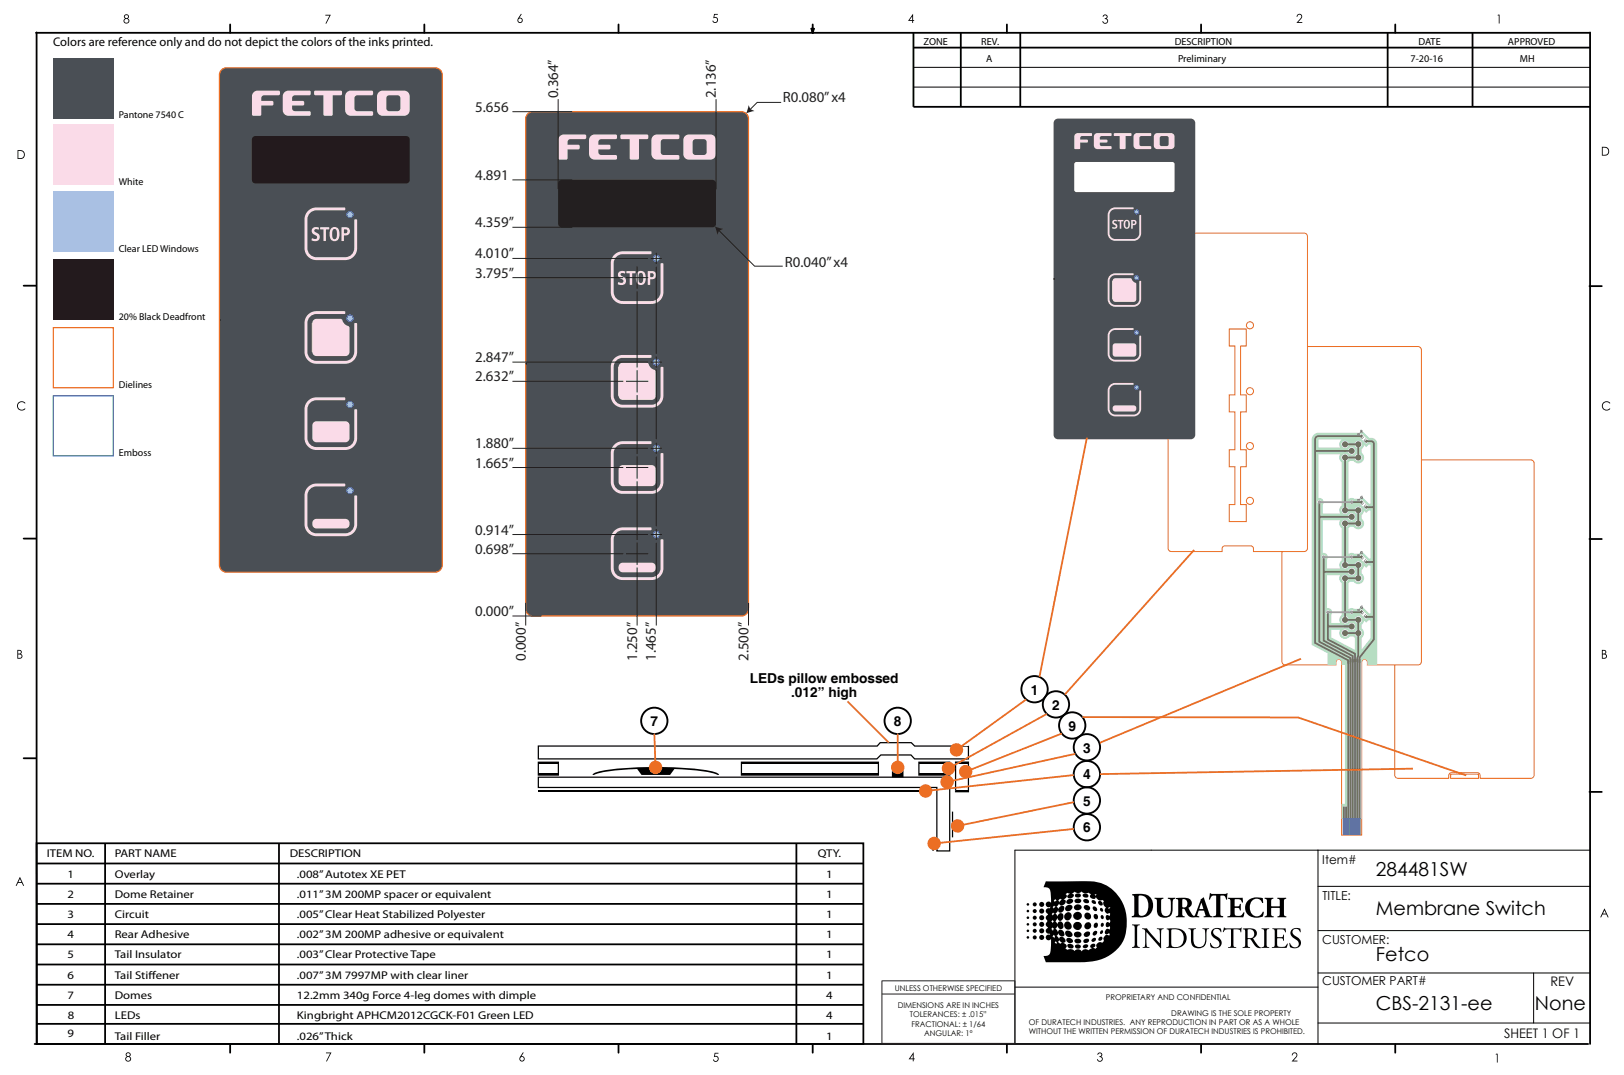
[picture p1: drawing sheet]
<svg xmlns="http://www.w3.org/2000/svg" width="463mm" height="306mm" viewBox="0 0 463 306" stroke-linecap="round" stroke-linejoin="round" font-family="sans-serif">
<defs><g id="words">
<g font-size="5.5">
<text x="392.1" y="249.5">284481SW</text>
<text x="392.1" y="260.6">Membrane Switch</text>
<text x="392.1" y="273.8">Fetco</text>
<text x="392.1" y="287.8">CBS-2131-ee</text>
<text x="437.5" y="287.8">None</text>
</g>
<g font-size="4.2" fill="#231f20">
<text x="159.1" y="28" transform="rotate(-90 159.1 28)">0.364”</text>
<text x="204.1" y="28" transform="rotate(-90 204.1 28)">2.136”</text>
<text x="223.1" y="29.2">R0.080” x4</text>
<text x="135.5" y="31.8">5.656</text>
<text x="135.5" y="51.3">4.891</text>
<text x="135.5" y="64.8">4.359”</text>
<text x="135.5" y="73.6">4.010”</text>
<text x="223.7" y="76">R0.040” x4</text>
<text x="135.5" y="79.1">3.795”</text>
<text x="135.5" y="103.2">2.847”</text>
<text x="135.5" y="108.6">2.632”</text>
<text x="135.5" y="127.7">1.880”</text>
<text x="135.5" y="133.2">1.665”</text>
<text x="135.5" y="152.3">0.914”</text>
<text x="135.5" y="157.7">0.698”</text>
<text x="135.5" y="175.5">0.000”</text>
<text x="149.8" y="188.3" transform="rotate(-90 149.8 188.3)">0.000”</text>
<text x="181.6" y="188.3" transform="rotate(-90 181.6 188.3)">1.250”</text>
<text x="186.9" y="188.3" transform="rotate(-90 186.9 188.3)">1.465”</text>
<text x="213.3" y="188.3" transform="rotate(-90 213.3 188.3)">2.500”</text>
</g>
<g font-size="3.9">
<text x="213.7" y="194.4">LEDs pillow embossed</text>
<text x="293.8" y="197.9">1</text>
<text x="225.5" y="198.7">.012” high</text>
<text x="299.9" y="202.2">2</text>
<text x="185.4" y="206.9">7</text>
<text x="254.8" y="206.9">8</text>
<text x="304.5" y="208.2">9</text>
<text x="308.7" y="214.4">3</text>
<text x="308.7" y="222">4</text>
<text x="308.7" y="229.5">5</text>
<text x="308.7" y="237.1">6</text>
</g>
<g font-size="3.7">
<text x="441.9" y="280.8">REV</text>
<text x="428.7" y="295.7">SHEET 1 OF 1</text>
</g>
<text font-size="3.6" x="15.1" y="13.1">Colors are reference only and do not depict the colors of the inks printed.</text>
<g font-size="3.5">
<text x="376.9" y="246.2">Item#</text>
<text x="376.9" y="256.2">TITLE:</text>
<text x="376.9" y="268.8">CUSTOMER:</text>
<text x="376.9" y="280.7">CUSTOMER PART#</text>
</g>
<g font-size="3.2">
<text x="13.3" y="244.1">ITEM NO.</text>
<text x="32.7" y="244.1">PART NAME</text>
<text x="82.6" y="244.1">DESCRIPTION</text>
<text x="233.1" y="244.1">QTY.</text>
<text x="19.2" y="250">1</text>
<text x="32.7" y="250">Overlay</text>
<text x="84.6" y="250">.008” Autotex XE PET</text>
<text x="235.4" y="250">1</text>
<text x="19.2" y="255.8">2</text>
<text x="32.7" y="255.8">Dome Retainer</text>
<text x="84.6" y="255.8">.011” 3M 200MP spacer or equivalent</text>
<text x="235.4" y="255.8">1</text>
<text x="19.2" y="261.5">3</text>
<text x="32.7" y="261.5">Circuit</text>
<text x="84.6" y="261.5">.005” Clear Heat Stabilized Polyester</text>
<text x="235.4" y="261.5">1</text>
<text x="19.2" y="267.3">4</text>
<text x="32.7" y="267.3">Rear Adhesive</text>
<text x="84.6" y="267.3">.002” 3M 200MP adhesive or equivalent</text>
<text x="235.4" y="267.3">1</text>
<text x="19.2" y="273">5</text>
<text x="32.7" y="273">Tail Insulator</text>
<text x="84.6" y="273">.003” Clear Protective Tape</text>
<text x="235.4" y="273">1</text>
<text x="19.2" y="278.7">6</text>
<text x="32.7" y="278.9">Tail Stif</text>
<text x="42.3" y="278.9">fener</text>
<text x="84.6" y="278.9">.007” 3M 7997MP with clear liner</text>
<text x="235.4" y="278.7">1</text>
<text x="19.2" y="284.5">7</text>
<text x="32.7" y="284.5">Domes</text>
<text x="84.6" y="284.5">12.2mm 340g Force 4-leg domes with dimple</text>
<text x="235.4" y="284.5">4</text>
<text x="19.4" y="290.3">8</text>
<text x="32.7" y="290.2">LEDs</text>
<text x="84.6" y="290.2">Kingbright APHCM2012CGCK-F01 Green LED</text>
<text x="235.4" y="290.2">4</text>
<text x="19.2" y="295.5">9</text>
<text x="32.7" y="296.2">Tail Filler</text>
<text x="84.6" y="296.2">.026” Thick</text>
<text x="235.4" y="296.2">1</text>
</g>
<g font-size="2.9">
<text x="263.2" y="12.7">ZONE</text>
<text x="279.7" y="12.7">REV.</text>
<text x="281.1" y="17.6">A</text>
<text x="334.8" y="12.7">DESCRIPTION</text>
<text x="335.7" y="17.6">Preliminary</text>
<text x="402" y="17.6">7-20-16</text>
<text x="404.3" y="12.7">DATE</text>
<text x="429.8" y="12.7">APPROVED</text>
<text x="433.2" y="17.6">MH</text>
<text x="33.9" y="33.6">Pantone 7540 C</text>
<text x="33.9" y="52.6">White</text>
<text x="33.9" y="71.7">Clear LED Windows</text>
<text x="33.9" y="91.1">20% Black Deadfront</text>
<text x="33.9" y="110.4">Dielines</text>
<text x="33.9" y="129.9">Emboss</text>
</g>
<g font-size="2.2">
<text x="255" y="282.3">UNLESS OTHERWISE SPECIFIED</text>
<text x="255.8" y="287.2">DIMENSIONS ARE IN INCHES</text>
<text x="315.2" y="284.8">PROPRIETARY AND CONFIDENTIAL</text>
<text x="259.3" y="289.8">TOLERANCES: ± .015”</text>
<text x="259.8" y="292.4">FRACTIONAL: ± 1/64</text>
<text x="293.2" y="291.9">OF DURATECH INDUSTRIES. ANY REPRODUCTION IN PART OR AS A WHOLE</text>
<text x="333.8" y="289.3">DRAWING IS THE SOLE PROPERTY</text>
<text x="263.4" y="295.1">ANGULAR: 1º</text>
<text x="293.2" y="294.5">WITHOUT THE WRITTEN PERMISSION OF DURATECH INDUSTRIES IS PROHIBITED.</text>
</g>
</g></defs>
<!-- layer: Print -->
<path d="M397.8 131.3l.7-.3h37.8a.95 .95 0 0 1 .9 1v88.8a.95 .95 0 0 1-.9 .9h-14.5v-.8a.81 .81 0 0 0-.8-.8h-7.3a.81 .81 0 0 0-.8 .8v.8h-14.4a.95 .95 0 0 1-1-.9v-88.8z" fill="none" stroke="#ec6e23" stroke-width=".29"/>
<path d="M413.4 220.5h8v1.2h-8z" fill="#fff" stroke="#ec6e23" stroke-width=".29"/>
<path d="M365.6 99l.7-.3h37.8a.95 .95 0 0 1 1 1v88.8a.95 .95 0 0 1-1 .9h-14.4v-.8a.81 .81 0 0 0-.8-.8 .81 .81 0 0 0-.8 .8v49.3h-5.7v-49.3a.81 .81 0 0 0-.8-.8 .81 .81 0 0 0-.8 .8v.8h-14.5a.95 .95 0 0 1-.9-.9v-88.8z" fill="#fff"/>
<path d="M365.6 99l.7-.3h37.8a.95 .95 0 0 1 1 1v88.8a.95 .95 0 0 1-1 .9h-14.4v-.8a.81 .81 0 0 0-.8-.8 .81 .81 0 0 0-.8 .8v49.3h-5.7v-49.3a.81 .81 0 0 0-.8-.8 .81 .81 0 0 0-.8 .8v.8h-14.5a.95 .95 0 0 1-.9-.9v-88.8z" fill="none" stroke="#ec6e23" stroke-width=".29"/>
<path d="M388.8 126.8l.6 .5 .7-.6h.5v16.8h-.4l-2.2-2.1-.7 .7h-1.3a1.21 1.21 0 0 0-1.7 .1v-10.5l.4-.4h1.1a1.67 1.67 0 0 0 2.5 .2 1.67 1.67 0 0 0-.2-2.5v-1.1l.4-.5zM388.8 145.5l.6 .6 .6-.7h.6v13.7h-.4l-2.2-2.1-.7 .7h-1.3a1.21 1.21 0 0 0-1.7 .2v-7.4l.4-.4h1.1a1.67 1.67 0 0 0 2.5 .2 1.67 1.67 0 0 0-.2-2.6v-1l.4-.5zM388.8 161.1l.6 .6 .6-.6h.6v13.6h-.4l-2.2-2.1-.8 .8h-1.2a1.21 1.21 0 0 0-1.7 .2v-7.5l.4-.4h1.1a1.67 1.67 0 0 0 2.5 .2 1.67 1.67 0 0 0-.2-2.5v-1.1l.4-.5zM388.8 176.8l.6 .6 .6-.7h.6v5.1l-2.5 3.2v-3.3a1.66 1.66 0 0 0 0-2.7v-1.1l.5-.5zM386.1 180.3a1.03 1.03 0 0 1 2 0 1.03 1.03 0 0 1-2 0zM379.4 179.4h2.6a1.67 1.67 0 0 0 .4 2.3 1.67 1.67 0 0 0 2.3-.4h1l.4 .4v3.4l-6.7-3.5zM378.2 163.8h3.7l-.2 1.3 .7 1v9.1l-.7 .9 .2 1.4h-2.5v-2.4a1.19 1.19 0 0 0 .1-1.4 1.19 1.19 0 0 0-1.3-.5zM377.9 174.4a.57 .57 0 0 1 1.1 0 .57 .57 0 0 1-1.1 0zM376.7 158.7a.57 .57 0 0 1 1.1 0 .57 .57 0 0 1-1.1 0zM375.5 143a.57 .57 0 0 1 1.1 0 .57 .57 0 0 1-1.1 0zM375.8 125.2h6.6l-.7 1 .2 1.3h-6.1zM382.3 126.6a1.05 1.05 0 0 1 2.1 0 1.05 1.05 0 0 1-2.1 0zM382.3 130.3a1.05 1.05 0 0 1 2.1 0 1.05 1.05 0 0 1-2.1 0zM382.3 145.3a1.05 1.05 0 0 1 2.1 0 1.05 1.05 0 0 1-2.1 0zM382.3 149.1a1.05 1.05 0 0 1 2.1 0 1.05 1.05 0 0 1-2.1 0zM382.3 161a1.05 1.05 0 0 1 2.1 0 1.05 1.05 0 0 1-2.1 0zM375.8 129.4h6.1l-.2 1.3 .7 1v12.3l-.7 .9 .2 1.4h-4.9v-2.5a1.19 1.19 0 0 0 .1-1.4 1.19 1.19 0 0 0-1.3-.5zM377 148.2h4.9l-.2 1.3 .7 1v9.1a1.67 1.67 0 0 0-.4 2.3h-3.8v-2.5a1.19 1.19 0 0 0 .1-1.4 1.19 1.19 0 0 0-1.3-.5zM382.3 164.7a1.05 1.05 0 0 1 2.1 0 1.05 1.05 0 0 1-2.1 0zM382.3 176.6a1.05 1.05 0 0 1 2.1 0 1.05 1.05 0 0 1-2.1 0zM382.3 180.3a1.05 1.05 0 0 1 2.1 0 1.05 1.05 0 0 1-2.1 0zM387.2 174.3l.8-.8 2.2 2.1-.8 .8zM386.1 176.6a1.02 1.02 0 0 1 2 0 1.02 1.02 0 0 1-2 0zM384.7 174.4a.57 .57 0 0 1 1.1 0 .57 .57 0 0 1-1.1 0zM384.2 178.5a1.05 1.05 0 0 1 2.1 0 1.05 1.05 0 0 1-2.1 0zM386.1 164.7a1.03 1.03 0 0 1 2 0 1.03 1.03 0 0 1-2 0zM388 157.9l2.2 2.1-.8 .8-2.2-2.1zM386.1 161a1.02 1.02 0 0 1 2 0 1.02 1.02 0 0 1-2 0zM384.7 158.7a.57 .57 0 0 1 1.1 0 .57 .57 0 0 1-1.1 0zM384.2 162.8a1.05 1.05 0 0 1 2.1 0 1.05 1.05 0 0 1-2.1 0zM386.1 149.1a1.02 1.02 0 0 1 2 0 1.02 1.02 0 0 1-2 0zM388 142.3l2.2 2.1-.8 .8-2.2-2.1zM386.1 145.3a1.02 1.02 0 0 1 2 0 1.02 1.02 0 0 1-2 0zM384.7 143a.57 .57 0 0 1 1.1 0 .57 .57 0 0 1-1.1 0zM384.2 147.2a1.05 1.05 0 0 1 2.1 0 1.05 1.05 0 0 1-2.1 0zM384.2 128.4a1.05 1.05 0 0 1 2.1 0 1.05 1.05 0 0 1-2.1 0zM386.1 130.3a1.02 1.02 0 0 1 2 0 1.02 1.02 0 0 1-2 0zM386.1 126.6a1.02 1.02 0 0 1 2 0 1.02 1.02 0 0 1-2 0zM387.2 124.3l.8-.8 2.2 2.1-.8 .8zM374.4 123.8l-.6 1.4v58.5l4.6 2.4v3.3h2.4v-.8a.81 .81 0 0 1 .8-.8 .81 .81 0 0 1 .8 .8v.8h.9v39.6h-.9v4.3h5.7v-44.7l.2-.5 .6-.3a.81 .81 0 0 1 .8 .8v.8h2.8v-63a1.83 1.83 0 0 0-2.3-1.7l-2.2-2.1-.6 .7h-11.6z" fill="#b6ddc2"/>
<g fill="#6f7060">
<path d="M389.2 124.9l.1 .1-.5 .5 .2 .1 .5-.4 .4 .4-.5 .6-.8-.7z"/>
<path d="M387.5 124.3l.5-.6 .5 .5-.5 .4 .2 .2 .5-.4 .1 .1-.6 .5z"/>
<path d="M389.2 143.7l.1 .1-.5 .4 .2 .2 .5-.5 .4 .5-.5 .6-.8-.8z"/>
<path d="M387.5 143.1l.5-.6 .5 .5-.5 .4 .2 .2 .5-.5 .1 .1-.6 .6z"/>
<path d="M389.2 159.3l.1 .1-.5 .5 .2 .1 .5-.4 .4 .4-.5 .6-.8-.7z"/>
<path d="M387.5 158.7l.5-.6 .5 .5-.5 .4 .2 .2 .5-.5 .1 .2-.6 .5z"/>
<path d="M389.2 174.9l.1 .1-.5 .5 .2 .1 .5-.4 .4 .4-.5 .6-.8-.7z"/>
<path d="M387.5 174.3l.5-.6 .5 .5-.5 .5 .2 .1 .5-.4 .1 .1-.6 .6z"/>
</g>
<path d="M383.3 176.6h3.8v3.7h-3.8" fill="none" stroke="#6f7060" stroke-width=".51"/>
<g fill="#6f7060">
<circle cx="387.1" cy="180.3" r=".86"/>
<circle cx="387.1" cy="176.6" r=".86"/>
<circle cx="383.3" cy="176.6" r=".86"/>
<circle cx="383.3" cy="180.3" r=".86"/>
<circle cx="385.2" cy="178.5" r=".86"/>
</g>
<path d="M383.3 161h3.8v3.7h-3.8" fill="none" stroke="#6f7060" stroke-width=".51"/>
<g fill="#6f7060">
<circle cx="387.1" cy="164.7" r=".86"/>
<circle cx="387.1" cy="161" r=".86"/>
<circle cx="383.3" cy="161" r=".86"/>
<circle cx="383.3" cy="164.7" r=".86"/>
<circle cx="385.2" cy="162.8" r=".86"/>
</g>
<path d="M383.3 145.3h3.8v3.8h-3.8" fill="none" stroke="#6f7060" stroke-width=".51"/>
<g fill="#6f7060">
<circle cx="387.1" cy="149.1" r=".86"/>
<circle cx="387.1" cy="145.3" r=".86"/>
<circle cx="383.3" cy="145.3" r=".86"/>
<circle cx="383.3" cy="149.1" r=".86"/>
<circle cx="385.2" cy="147.2" r=".86"/>
</g>
<path d="M383.3 126.6h3.8v3.7h-3.8" fill="none" stroke="#6f7060" stroke-width=".51"/>
<g fill="#6f7060">
<circle cx="387.1" cy="130.3" r=".86"/>
<circle cx="387.1" cy="126.6" r=".86"/>
<circle cx="383.3" cy="126.6" r=".86"/>
<circle cx="383.3" cy="130.3" r=".86"/>
<circle cx="385.2" cy="128.4" r=".86"/>
</g>
<path d="M365 144.1h.1" fill="none" stroke="#000" stroke-width=".29"/>
<g fill="none" stroke="#6f7060" stroke-width=".51">
<path d="M383.4 130.3v15M385.2 128.4h-10.4M387.8 124.2h-12a.96 .96 0 0 0-1 1v57.9l9.5 5v1M389.3 125.7h1.5a.73 .73 0 0 1 .7 .7v55.8l-4 5.1v1.5M376 143v39.8l8.9 4.7v1.2M376 147.2h9.2M377.2 158.7v23.8l8.3 4.4v1.8M383.4 149.1v12.1M385.1 143h2.8M385.1 158.7h2.8M389.4 144.5h2.1M377.2 162.9h8"/>
<path d="M378.5 174.4v7.8l7.7 4v2.3M378.5 178.4h6.7M383.4 164.7v11.9M385.1 174.4h2.8M389.3 175.7h2.2M389.4 160.1h2.1M384.3 188.3v49.6M384.9 187.8v50.1M385.5 187.8v50.1M386.2 187.8v50.1M386.8 187.8v50.1M387.1 180.3v6.4l-.3 .8v1.1"/>
<path d="M387.5 187.8v50.1M383 229.8v8.1M383.6 229.8v8.1"/>
</g>
<path d="M383 233v4.9M383.6 233v4.9M384.3 233v4.9M384.9 233v4.9M385.5 233v4.9M386.2 233v4.9M386.8 233v4.9M387.5 233v4.9" fill="none" stroke="#6772a5" stroke-width=".63" stroke-linecap="butt"/>
<path d="M376 143h9.2" fill="none" stroke="#9ba2a8" stroke-width=".51"/>
<g fill="#6f7060">
<circle cx="385.2" cy="143" r=".4"/>
<circle cx="376" cy="143" r=".4"/>
</g>
<g fill="#9ba2a8">
<circle cx="376" cy="143" r=".4"/>
<circle cx="385.2" cy="143" r=".4"/>
</g>
<path d="M377.2 158.7h8" fill="none" stroke="#9ba2a8" stroke-width=".51"/>
<g fill="#6f7060">
<circle cx="385.2" cy="158.7" r=".4"/>
<circle cx="377.2" cy="158.7" r=".4"/>
</g>
<g fill="#9ba2a8">
<circle cx="377.2" cy="158.7" r=".4"/>
<circle cx="385.2" cy="158.7" r=".4"/>
</g>
<path d="M378.5 174.4h6.7" fill="none" stroke="#9ba2a8" stroke-width=".51"/>
<g fill="#6f7060">
<circle cx="385.2" cy="174.4" r=".4"/>
<circle cx="378.5" cy="174.4" r=".4"/>
</g>
<g fill="#9ba2a8">
<circle cx="378.5" cy="174.4" r=".4"/>
<circle cx="385.2" cy="174.4" r=".4"/>
<circle cx="376" cy="143" r=".4"/>
<circle cx="385.2" cy="143" r=".4"/>
</g>
<g fill="#6f7060">
<path d="M374.8 127.9l.6 .5-.6 .6z"/>
<path d="M376 146.7l.6 .5-.6 .6z"/>
<path d="M377.2 162.3l.6 .6-.6 .5z"/>
<path d="M378.4 177.9l.5 .5-.5 .6z"/>
<path d="M391 144.5l.5-.6v1.1z"/>
<path d="M391 160.1l.5-.6v1.2z"/>
<path d="M391 175.7l.5-.6v1.2z"/>
</g>
<g fill="#6f7060">
<path d="M387.7 141.4l.7-.1-.5 .4 .3 .2-.2-.3h.4v.5a.47 .47 0 0 1-.6-.1 .47 .47 0 0 1-.1-.6z"/>
<path d="M387.7 157.2l.6-.2-.5 .4 .3 .2-.1-.3h.4v.5a.47 .47 0 0 1-.6-.1 .47 .47 0 0 1-.1-.5z"/>
<path d="M387.7 172.7l.7-.1-.5 .4 .3 .2-.2-.3h.4v.4a.47 .47 0 0 1-.6 0 .47 .47 0 0 1-.1-.6z"/>
<path d="M387.9 122.6l.1 .2zM387.7 122.5v.8h.2v-.3l.5 .3-.2-.3a.37 .37 0 0 0 0-.5 .37 .37 0 0 0-.5 0z"/>
</g>
<path d="M386.8 123.6h.8M386.8 158.1h.8M386.8 142.4h.8M386.8 173.7h.8" fill="none" stroke="#6f7060" stroke-width=".35"/>
<path d="M355.2 92.7a1.01 1.01 0 0 1 2 0 1.01 1.01 0 0 1-2 0zM355.2 111.4a1.01 1.01 0 0 1 2 0 1.01 1.01 0 0 1-2 0zM355.2 127.1a1.01 1.01 0 0 1 2 0 1.01 1.01 0 0 1-2 0zM355.2 142.7a1.05 1.05 0 0 1 2.1 0 1.05 1.05 0 0 1-2.1 0zM350.3 93.7h4.9v4.9h-1.6v13.9h1.6v4.8h-1.6v10.8h1.6v4.9h-1.6v10.7h1.6v4.9h-4.9v-4.9h1.7v-10.7h-1.7v-4.9h1.7v-10.8h-1.7v-4.8h1.7v-13.9h-1.7zM333.2 66.7l-.3 .7v88.8a.95 .95 0 0 0 .9 .9h14.5v-.8a.81 .81 0 0 1 .8-.8h7.3a.81 .81 0 0 1 .8 .8v.8h14.5a.95 .95 0 0 0 .9-.9v-88.8a.95 .95 0 0 0-.9-1h-37.9z" fill="#fff"/>
<g fill="none" stroke="#ec6e23" stroke-width=".29">
<path d="M333.2 66.7l.6-.3h37.9a.95 .95 0 0 1 .9 1v88.8a.95 .95 0 0 1-.9 .9h-14.5v-.8a.81 .81 0 0 0-.8-.8h-7.3a.81 .81 0 0 0-.8 .8v.8h-14.5a.95 .95 0 0 1-.9-.9v-88.8zM350.3 93.7h4.9v4.9h-1.6v13.9h1.6v4.8h-1.6v10.8h1.6v4.9h-1.6v10.7h1.6v4.9h-4.9v-4.9h1.7v-10.7h-1.7v-4.9h1.7v-10.8h-1.7v-4.8h1.7v-13.9h-1.7z"/>
<circle cx="356.2" cy="92.7" r="1.01"/>
<circle cx="356.2" cy="111.4" r="1.01"/>
<circle cx="356.2" cy="127.1" r="1.01"/>
<circle cx="356.2" cy="142.7" r="1.01"/>
</g>
<path d="M306.3 46.3l.5-.2 27.6 .1 .4 .6-.1 7.5-.6 .4h-27.6l-.3-.6v-7.3zM300.5 34.3l-.2 .8v88.8a1.27 1.27 0 0 0 1.2 1.2h37.9a1.27 1.27 0 0 0 1.3-1.2v-88.8a1.27 1.27 0 0 0-1.3-1.3h-37.9z" fill="#4a4f55"/>
<path d="M300.3 79.5h.1" fill="none" stroke="#000" stroke-width=".29"/>
<g fill="#fadbe8">
<path d="M306.5 38.2l.7-.3h3.8l.2 .6-.2 .3h-2.9l-.2 1h1.9l.3 .2-.1 .5-2.1 .1-.1 1.8-1.4 .1-.2-.3v-3.3z"/>
<path d="M312 38.2l.8-.3h3.8l.2 .3-.2 .6h-2.7l-.5 .5v.5h2l.2 .2-.2 .6h-2l.3 1h2.9l.2 .3-.1 .5-3.9 .1a1.01 1.01 0 0 1-1.1-1v-2.6z"/>
<path d="M317.5 38h4.9v.7l-1.6 .1-.1 3.6h-1.5l-.1-3.6-1.6-.1z"/>
<path d="M323.3 38.2l.8-.3h3.8l.2 .3-.2 .6h-2.7l-.5 .5v1.8l.3 .5h2.9l.2 .3v.5l-4 .1a1.01 1.01 0 0 1-1-1v-2.6z"/>
</g>
<path d="M329.1 38.2l.7-.3h3.9a1.02 1.02 0 0 1 1.1 1v2.6a1.02 1.02 0 0 1-1.1 1h-3.9a1.02 1.02 0 0 1-1-1v-2.6zM330.6 39l.4-.2h1.6l.4 .2 .1 2.1-.3 .5h-1.8l-.4-.2z" fill-rule="evenodd" fill="#fadbe8"/>
<circle cx="323.9" cy="79.1" r=".57" fill="#a9c0e3"/>
<path d="M317.1 80v5.2" fill="none" stroke="#fadbe8" stroke-width=".29"/>
<g fill="#fadbe8">
<path d="M317.3 79.5l.6-.3 4.5 .1a2.61 2.61 0 0 0 1.4 1.4l.1 4.5a.75 .75 0 0 1-.8 .8h-5.2a.75 .75 0 0 1-.8-.8v-5.2z"/>
<path d="M316.3 78.5l1-.6 .5-.1h5.1l.2 .2-.2 .4h-5.1a1.62 1.62 0 0 0-1.6 1.6v5.2a1.62 1.62 0 0 0 1.6 1.7h5.3a1.62 1.62 0 0 0 1.6-1.7v-5l.2-.2 .3 .2v5a2.15 2.15 0 0 1-2.1 2.2h-5.3a2.15 2.15 0 0 1-2.1-2.2v-5.2l.1-.6z"/>
</g>
<circle cx="323.9" cy="94.8" r=".57" fill="#a9c0e3"/>
<g fill="#fadbe8">
<path d="M316.3 94.1l1-.6h.5h5.1l.2 .1-.2 .4h-5.1a1.62 1.62 0 0 0-1.6 1.6v5.3a1.62 1.62 0 0 0 1.6 1.6h5.3a1.62 1.62 0 0 0 1.6-1.6v-5.1l.2-.2 .3 .2v5.1a2.15 2.15 0 0 1-2.1 2.1h-5.3a2.15 2.15 0 0 1-2.1-2.1v-5.3l.1-.6z"/>
<path d="M317.3 98l.6-.2h5.2a.75 .75 0 0 1 .8 .7v2.4a.75 .75 0 0 1-.8 .7h-5.2a.75 .75 0 0 1-.8-.7v-2.4z"/>
</g>
<circle cx="323.9" cy="110.4" r=".57" fill="#a9c0e3"/>
<g fill="#fadbe8">
<path d="M316.3 109.7l1-.5 .5-.1h5.1l.2 .2-.2 .3h-5.1a1.62 1.62 0 0 0-1.6 1.6v5.3a1.62 1.62 0 0 0 1.6 1.6h5.3a1.62 1.62 0 0 0 1.6-1.6v-5.1l.2-.2 .3 .2v5.1a2.15 2.15 0 0 1-2.1 2.1h-5.3a2.15 2.15 0 0 1-2.1-2.1v-5.3l.1-.5z"/>
<path d="M317.3 115.7l.6-.2h5.2a.88 .88 0 0 1 .8 .8 .88 .88 0 0 1-.8 .9h-5.2a.89 .89 0 0 1-.8-.6 .89 .89 0 0 1 .2-.9z"/>
</g>
<circle cx="323.9" cy="60.4" r=".57" fill="#a9c0e3"/>
<g fill="none" stroke="#0099dc" stroke-width=".3">
<circle cx="323.9" cy="60.4" r=".57"/>
<circle cx="323.9" cy="79.1" r=".57"/>
<circle cx="323.9" cy="94.8" r=".57"/>
<circle cx="323.9" cy="110.4" r=".57"/>
</g>
<g fill="#fadbe8">
<path d="M316.3 59.7l1-.6h.5h5.1l.2 .1-.2 .4h-5.1a1.62 1.62 0 0 0-1.6 1.6v5.3a1.62 1.62 0 0 0 1.6 1.6h5.3a1.62 1.62 0 0 0 1.6-1.6v-5.1l.2-.2 .3 .2v5.1a2.15 2.15 0 0 1-2.1 2.1h-5.3a2.15 2.15 0 0 1-2.1-2.1v-5.3l.1-.6z"/>
<path d="M317.2 62.8l.9-.1 .2 .1-.1 .3a.39 .39 0 0 0-.7-.1 .39 .39 0 0 0 .3 .6 .83 .83 0 0 1 .5 1.3 .83 .83 0 0 1-1.3 0l.1-.2a.43 .43 0 0 0 .7 .1 .43 .43 0 0 0 0-.6 .87 .87 0 0 1-.6-1.4zM318.5 62.7h1.7l-.1 .3-.5 .1-.1 2h-.4v-2l-.5-.1zM320.6 62.8a.95 .95 0 0 1 1.1 0 .95 .95 0 0 1 .3 1.1 .96 .96 0 0 1-.9 1.3 .96 .96 0 0 1-.9-1.3zM320.9 63l-.2 .9a.54 .54 0 0 0 0 .7 .54 .54 0 0 0 .7 .1l.2-.8a.57 .57 0 0 0-.1-.7 .57 .57 0 0 0-.6-.2zM322.4 62.7l.7-.1a.77 .77 0 0 1 .8 1 .77 .77 0 0 1-1.1 .5v1h-.4zM322.8 63v.8h.3a.36 .36 0 0 0 .4-.4 .36 .36 0 0 0-.4-.4z"/>
</g>
<path d="M150.4 32.4l1.4-.6h59.5a2 2 0 0 1 2 2v139.7a2 2 0 0 1-2 2h-59.5a2 2 0 0 1-2-2v-139.7z" fill="#4a4f55"/>
<path d="M150.4 32.4l1.4-.6h59.5a2 2 0 0 1 2 2v139.7a2 2 0 0 1-2 2h-59.5a2 2 0 0 1-2-2v-139.7z" fill="none" stroke="#ec6e23" stroke-width=".35"/>
<path d="M260.3 19.2h192.9M260.3 24.8h192.9M375.6 252.5h77.6M375.6 242.2v55.2M453.2 242.2h-163.9v55M375.6 265.1h77.6M375.6 277.2h77.6M437.1 277.2v14.2M289.3 281.2h86.3M375.6 291.4h77.6" fill="none" stroke="#000" stroke-width=".29"/>
<g fill="#000">
<path d="M92.7 4.2h1.6l-1.3 2.6-.2-.1 1.1-2.3h-1.2zM203.5 4h1.1v.2h-.9l-.1 .7a.83 .83 0 0 1 1 .5 .83 .83 0 0 1-.6 1.1 .83 .83 0 0 1-1-.6h.3a.6 .6 0 0 0 .8 .3 .6 .6 0 0 0 .2-.9 .6 .6 0 0 0-.8-.2l-.2 .1zM314.5 4.3a.66 .66 0 0 1 1 0 .66 .66 0 0 1-.1 1 .81 .81 0 0 1 0 1.4 .81 .81 0 0 1-1.2-.7h.2a.58 .58 0 0 0 .7 .6 .58 .58 0 0 0 .4-.7 .58 .58 0 0 0-.7-.5v-.2a.46 .46 0 0 0 .6-.4 .46 .46 0 0 0-.4-.5 .46 .46 0 0 0-.5 .5h-.3zM369.8 4.2a.85 .85 0 0 1 1.3 .2 .85 .85 0 0 1-.5 1.2l-.6 .7h1.2v.2h-1.7l.9-1a.64 .64 0 0 0 .5-.8 .64 .64 0 0 0-.8-.5l-.3 .6h-.3zM426.9 4.2h.5v2.5h-.2v-2.3h-.4zM5.2 114.7a1.38 1.38 0 0 1 2.1 .1l-.2 .2a1.1 1.1 0 0 0-1.6-.2 1.1 1.1 0 0 0 0 1.7 1.1 1.1 0 0 0 1.6-.2l.2 .1a1.35 1.35 0 0 1-2 .2 1.35 1.35 0 0 1-.1-1.9zM456.9 114.7a1.38 1.38 0 0 1 2.1 .1l-.2 .2a1.1 1.1 0 0 0-1.7-.2 1.1 1.1 0 0 0 0 1.7 1.1 1.1 0 0 0 1.7-.2l.2 .1a1.35 1.35 0 0 1-2 .2 1.35 1.35 0 0 1-.1-1.9zM304 258a.88 .88 0 0 1 1.1-.2 .88 .88 0 0 1 .4 1 1 1 0 0 1-1 .8 1 1 0 0 1-.9-.9zM304.1 256.5a1 1 0 0 1 1.8 .2 1.12 1.12 0 0 1-.9 .7 1.12 1.12 0 0 1-1.1-.4zM306.5 256.2l.6-.2a.72 .72 0 0 1 1 .4 .72 .72 0 0 1-.8 .9l-.9-.3-.2-.4zM306.3 257.9a.98 .98 0 0 1 1.4-.3 .98 .98 0 0 1 .3 1.4 1.08 1.08 0 0 1-1.2 .3 1.08 1.08 0 0 1-.7-1zM306.6 254.6l.3-.1a.73 .73 0 0 1 .8 .1 .73 .73 0 0 1 .3 .8 .86 .86 0 0 1-1 .3 .86 .86 0 0 1-.6-.9z"/>
<path d="M308.8 256.3a.94 .94 0 0 1 1.1-.2 .94 .94 0 0 1 .5 1 .92 .92 0 0 1-1.1 .1 .92 .92 0 0 1-.5-.9zM309.1 258a.95 .95 0 0 1 1.2 0 .95 .95 0 0 1 .1 1.2 .97 .97 0 0 1-1.1-.1 .97 .97 0 0 1-.2-1.1zM308.6 254.8a.83 .83 0 0 1 1.1-.3 .83 .83 0 0 1 .4 1.1 .88 .88 0 0 1-1 .1 .88 .88 0 0 1-.5-.9zM311.5 258.4a.77 .77 0 0 1 1 .1 .77 .77 0 0 1 0 1 .89 .89 0 0 1-1-1.1zM311.3 256.4a.74 .74 0 0 1 .8 .2 .74 .74 0 0 1 .1 .8 .73 .73 0 0 1-.8-.1 .73 .73 0 0 1-.1-.9zM313.1 256.8a.74 .74 0 0 1 1 .1 .74 .74 0 0 1-.2 1l-.8-.4zM329.1 255.7h2.4v.3l-.4 .1-.2 .4v2.4a1.45 1.45 0 0 0 .6 1.8 1.45 1.45 0 0 0 1.9-.4l.2-.4a7.9 7.9 0 0 0-.1-3.7l-.6-.2v-.3l2.1 .2a1.12 1.12 0 0 0-.8 1.5 4.1 4.1 0 0 1-.8 3.6 2.28 2.28 0 0 1-2.5 .3 2.28 2.28 0 0 1-1.2-2.3v-2.5l-.2-.4-.4-.1zM344.8 254.4l.5 .2h3.6l.9-.2-.1 1.8h-.3a1.05 1.05 0 0 0-.5-1 1.05 1.05 0 0 0-1.1 0v5.2l.2 .4 .6 .2v.3h-2.8v-.3l.6-.2 .2-.4v-5.2a1.18 1.18 0 0 0-1.8 1l-.3-.1zM350 255.7h4.2l.1 1.3-.3 .1a1.33 1.33 0 0 0-2.1-.9v2l1.1-.1 .3-.6h.4v1.8h-.4a.57 .57 0 0 0-.6-.7l-.8 .1v1.5a1.21 1.21 0 0 0 1 .8 1.21 1.21 0 0 0 1.2-.6l.4-.5a1 1 0 0 1-.1 1.2 1 1 0 0 1-1.2 .2h-3.4v-.3l.7-.1 .2-.4v-4l-.2-.4-.5-.1zM355.5 256.7a4.4 4.4 0 0 1 4.4-.9l.1 1.3-.3 .1a1.76 1.76 0 0 0-1.9-1.2 1.76 1.76 0 0 0-1.5 1.7 2.3 2.3 0 0 0 2.4 3.2l.8-.5 .5-.7a1.19 1.19 0 0 1-.1 1.3 1.19 1.19 0 0 1-1.2 .4 2.95 2.95 0 0 1-3.3-1.2 2.95 2.95 0 0 1 .1-3.5zM360.5 255.7h2.4v.3l-.4 .1-.2 .4v1.6l.3 .1 2.1-.1v-1.9l-.6-.2v-.3h2.4v.3l-.4 .1-.2 .4v3.6l.1 .7 .6 .2v.3h-2.5v-.3l.4-.1a2.43 2.43 0 0 0 .2-2l-.3-.3h-2l-.1 .3a2.39 2.39 0 0 0 .2 2l.5 .1v.3h-2.5v-.3l.5-.2 .1-.7v-3.6l-.2-.4-.4-.1zM303.7 262.6a1.19 1.19 0 0 1 1.6 .6 1.19 1.19 0 0 1-.6 1.6 1.24 1.24 0 0 1-1.3-.7 1.24 1.24 0 0 1 .3-1.5z"/>
<path d="M303.8 265.2a1.28 1.28 0 0 1 1.8 1.4 1.14 1.14 0 0 1-1.5 .1 1.14 1.14 0 0 1-.3-1.5zM304.3 269.1a.95 .95 0 0 1 1.1-.1 .95 .95 0 0 1 .4 1 .98 .98 0 0 1-1.1 .1 .98 .98 0 0 1-.4-1zM303.6 260.2a1.05 1.05 0 0 1 1.6 0 1.05 1.05 0 0 1-.2 1.6 1.05 1.05 0 0 1-1.6 0 1.05 1.05 0 0 1 .2-1.6zM304 267.3a1.07 1.07 0 0 1 1.2 0 1.07 1.07 0 0 1 .5 1.1 1.02 1.02 0 0 1-1.3 .1 1.02 1.02 0 0 1-.4-1.2zM306.3 265.6a1.18 1.18 0 0 1 1.9 .7 1.03 1.03 0 0 1-1.3 .8 1.03 1.03 0 0 1-.6-1.5zM306.5 269.2l.5-.2a.7 .7 0 0 1 .8 .2 .7 .7 0 0 1 .1 .8 .79 .79 0 0 1-1.1 .3 .79 .79 0 0 1-.3-1.1zM306.5 267.5a.94 .94 0 0 1 1.1-.1 .94 .94 0 0 1 .4 1.1 1.02 1.02 0 0 1-1.1 .2 1.02 1.02 0 0 1-.6-.9zM308.7 269.4a.76 .76 0 0 1 .8-.5 .76 .76 0 0 1 .6 .7 .87 .87 0 0 1-1.5 .1zM309 267.6l.7-.2a.6 .6 0 0 1 .7 .6 .6 .6 0 0 1-.7 .6 .64 .64 0 0 1-.7-.1 .64 .64 0 0 1-.2-.6zM309.1 265.7a.8 .8 0 0 1 1-.4 .8 .8 0 0 1 .5 .9 .88 .88 0 0 1-.9 .7 .88 .88 0 0 1-.8-.8zM311.8 265.3a.57 .57 0 0 1 .9 .1 .57 .57 0 0 1-.3 .8l-.2 .2a.5 .5 0 0 1-.8-.2zM311.3 267.5a.7 .7 0 0 1 1-.2 .68 .68 0 0 1-.4 .9 .68 .68 0 0 1-.8-.4z"/>
<path d="M311.9 263.1a.64 .64 0 0 1 .9-.1 .64 .64 0 0 1 0 1 .58 .58 0 0 1-1 .1zM311.8 260.5a.73 .73 0 0 1 1.1 .4 .73 .73 0 0 1-.7 1l-.5-.8zM313.7 260.9a.53 .53 0 0 1 .9 .2 .53 .53 0 0 1-.5 .7l-.4-.4zM313.3 267a.54 .54 0 0 1 .9 0 .54 .54 0 0 1-.3 .8l-.5 .2-.4-.3zM313.9 263a.49 .49 0 0 1 .6 .2 .49 .49 0 0 1-.1 .6 .49 .49 0 0 1-.6 0zM313.7 265.2l.3-.2a.5 .5 0 0 1 .3 .7 .5 .5 0 0 1-.8 .1zM322.7 263.3l2.1 .1-.6 .4-.1 1.1v4.2l.1 .4 .6 .3v.2l-2.2-.1 .7-.4 .1-1v-4.3l-.1-.4-.6-.2zM325.6 264.4h1.3l3.6 4.3 .1-2.9a.94 .94 0 0 0-.9-1.3h2l-.7 .3v.4l-.1 4.9-4.1-4.6v3.8l.2 .4 .6 .2-1.9 .1v-.2l.6-.2v-.3l.1-3.8a.95 .95 0 0 0-.9-1zM338.7 264.4h2.1v.2l-.6 .3-.1 .8a4.5 4.5 0 0 0 .7 3.8 1.77 1.77 0 0 0 2-.1 1.77 1.77 0 0 0 .7-1.9l-.1-2.4-.1-.4-.6-.2h1.9l-.4 .2a5.1 5.1 0 0 0-.4 3.2 2.2 2.2 0 0 1-2.3 2.2 2.2 2.2 0 0 1-2.1-2.4v-2.8l-.7-.3zM345.6 264.7a2.01 2.01 0 0 1 2.4 0v.9a1.1 1.1 0 0 0-1.2-1 1.1 1.1 0 0 0-1 1.2l.4 .6a2.35 2.35 0 0 1 1.8 3 2.07 2.07 0 0 1-3 .2v-1a1.39 1.39 0 0 0 1 1.2 1.39 1.39 0 0 0 1.5-.6v-.6a2.52 2.52 0 0 0-1.7-1.6l-.4-.5-.2-.7zM348.8 264.2l.9 .3 3.7-.1 .4-.2-.1 1.4a.99 .99 0 0 0-1.3-.9l-.9 .1v4.5a.7 .7 0 0 0 .8 .6l-2.3 .1v-.2a.59 .59 0 0 0 .8-.5v-4.5a1.78 1.78 0 0 0-2.2 .7zM359.6 264.4l2.1 .1-.5 .2-.2 .5v4a.55 .55 0 0 0 .7 .6v.2h-2.1v-.2a.55 .55 0 0 0 .7-.6v-4l-.1-.3-.6-.3z"/>
<path d="M362.7 264.4l2.9 .1a.65 .65 0 0 1 .9 .2 .65 .65 0 0 1-.2 .9l-.1-.3a1.76 1.76 0 0 0-2.2-.5v2.1a1.54 1.54 0 0 0 1.7-.3v-.3h.2l-.1 1.7a.8 .8 0 0 0-1.1-.7h-.7v2a1.88 1.88 0 0 0 2.9-.5l.1 .3a.87 .87 0 0 1-1.2 .9h-3.3v-.2a.58 .58 0 0 0 .8-.5v-4.1l-.1-.3-.5-.3zM368.2 264.7a2.01 2.01 0 0 1 2.4 0v.9a1.1 1.1 0 0 0-1.2-1 1.1 1.1 0 0 0-1 1.2l.4 .6a2.35 2.35 0 0 1 1.8 3 2.07 2.07 0 0 1-3 .2v-1a1.39 1.39 0 0 0 1 1.2 1.39 1.39 0 0 0 1.5-.6v-.6a2.52 2.52 0 0 0-1.7-1.6l-.4-.5-.2-.7zM92.9 299.8h1.6l-1.4 2.6-.2-.1 1.2-2.3h-1.2zM203.7 299.9h1.1v.2h-.9l-.1 .7a.83 .83 0 0 1 1 .6 .83 .83 0 0 1-.6 1 .83 .83 0 0 1-1-.6h.3a.6 .6 0 0 0 .8 .3 .6 .6 0 0 0 .2-.9 .6 .6 0 0 0-.8-.1h-.2zM313 300a.66 .66 0 0 1 1 0 .66 .66 0 0 1-.2 1 .81 .81 0 0 1 .1 1.3 .81 .81 0 0 1-1.3-.6h.3a.58 .58 0 0 0 .6 .5 .58 .58 0 0 0 .5-.6 .58 .58 0 0 0-.7-.5v-.2a.46 .46 0 0 0 .6-.4 .46 .46 0 0 0-.4-.5 .46 .46 0 0 0-.5 .4h-.3zM368.4 300a.85 .85 0 0 1 1.3 .2 .85 .85 0 0 1-.4 1.2l-.7 .7h1.2v.3h-1.7l.9-1.1a.64 .64 0 0 0 .5-.8 .64 .64 0 0 0-.8-.4l-.3 .5h-.2zM426.4 300.1h.4v2.6h-.2v-2.3h-.4z"/>
<path d="M35.6 4.7a.45 .45 0 0 0 .9 0 .45 .45 0 0 0-.9 0zM35.4 6a.6 .6 0 0 0 1.2 0 .6 .6 0 0 0-1.2 0zM35.5 4.3a.68 .68 0 0 1 1 0 .68 .68 0 0 1-.1 1 .77 .77 0 0 1 .2 1.1 .77 .77 0 0 1-1.2 0 .77 .77 0 0 1 .3-1.1l-.4-.4z"/>
<path d="M147.7 5.8a.53 .53 0 0 0 1 0 .53 .53 0 0 0-1 0zM148.5 3.9l.2 .2-.7 1a.77 .77 0 0 1 .9 .8 .77 .77 0 0 1-1 .7 .77 .77 0 0 1-.3-1.3z"/>
<path d="M260 4.6l-.8 1.1h.8zM260.2 3.9v1.8h.3v.2h-.3v.6h-.2v-.6h-1.2z"/>
<path d="M5.2 43v2a1.12 1.12 0 0 0 1.6-1 1.12 1.12 0 0 0-1.6-1zM5 42.8a1.44 1.44 0 0 1 1.7 .2 1.44 1.44 0 0 1 .2 1.7l-.6 .5-1.3 .1z"/>
<path d="M456.8 42.1v2a1.12 1.12 0 0 0 1.6-1 1.12 1.12 0 0 0-1.6-1zM456.5 41.8a1.44 1.44 0 0 1 1.7 .3 1.44 1.44 0 0 1 .3 1.7l-.7 .5h-1.3z"/>
<path d="M5.2 186.4v1a.56 .56 0 0 0 .8-.1 .56 .56 0 0 0-.2-.8zM5.2 185.4v.8a.47 .47 0 0 0 .6-.2 .47 .47 0 0 0-.1-.6zM4.9 185.1a.87 .87 0 0 1 1.3 .6l-.3 .6a.7 .7 0 0 1 .5 .8 .7 .7 0 0 1-.8 .5h-.7z"/>
<path d="M456.8 186.4v1a.56 .56 0 0 0 .8-.1 .56 .56 0 0 0-.3-.8zM456.8 185.4v.8a.47 .47 0 0 0 .6-.2 .47 .47 0 0 0-.1-.6zM456.5 185.1a.87 .87 0 0 1 1.3 .6l-.3 .6a.7 .7 0 0 1 .5 .8 .7 .7 0 0 1-.8 .5h-.7z"/>
<path d="M5.7 250.3l-.5 1h.9zM5.6 249.8l1.3 2.5h-.3l-.4-.8h-1.1l-.4 .8h-.2z"/>
<path d="M315.8 258.6l.3-.2 .4 .1-.5 .4zM303.7 254.7l.5-.4 .8 .3a.69 .69 0 0 0-.8 .8 .69 .69 0 0 0 1.1 .5 .68 .68 0 0 0 .7-.5 .68 .68 0 0 0-.3-.8l-.3-.1 .9-.5a1.38 1.38 0 0 0 2-.1 1.39 1.39 0 0 0 1.9 .4l.8 .4a.81 .81 0 0 0 .1 1.3 .81 .81 0 0 0 1.2-.5l.7 .8 .6 .2 .6-.2 .4 .5-.1 .1a1.39 1.39 0 0 0 .8 1.7 .88 .88 0 0 0-.3 1.2 .88 .88 0 0 0 1.2 .3 .54 .54 0 0 1 0 .9 .56 .56 0 0 0-1-.1 .74 .74 0 0 0-.1 .8 .74 .74 0 0 0 .9 .3l.2-.1 .2 .3-.2 .8-.1-.2a.66 .66 0 0 0-1 .5 .66 .66 0 0 0 .9 .7l.2-.2 .2 .3-.2 .7a.77 .77 0 0 0-1.2 .2 .77 .77 0 0 0 .4 1.1l.6-.3 .3 .4-.2 .2a1.15 1.15 0 0 0-1.3 .3 1.15 1.15 0 0 0-.2 1.3l-.5 .6a.99 .99 0 0 0-1.3 0 .99 .99 0 0 0-.2 1.3l-.5 .4-.7-.3 .3-.1a.61 .61 0 0 0 .5-.4 .61 .61 0 0 0-.2-.6 .74 .74 0 0 0-1 .1 .74 .74 0 0 0 .1 1l.2 .1-1.1 .6a1.2 1.2 0 0 0-1.9 .3 1.17 1.17 0 0 0-2-.1 1.95 1.95 0 0 0-2.2-.4l-.5-.4a.86 .86 0 0 0 .3-1.1 .86 .86 0 0 0-1-.4 .81 .81 0 0 0 .8-.8 .81 .81 0 0 0-.7-.8l-.8-.1-.4 .6-.7-.9 .3-.2 .2-.6a.93 .93 0 0 0 .7 .9 .93 .93 0 0 0 1.1-.6 1.14 1.14 0 0 0-1.7-1.1l-.2 .5-.7-1 .5-.8a.91 .91 0 0 0 1.1 1 .91 .91 0 0 0 .6-1.4 .85 .85 0 0 0-.8-.8 .85 .85 0 0 0-.9 .8l-.5-.9 .5-.9a.88 .88 0 0 0 1 .9 .88 .88 0 0 0 .8-1.1 .86 .86 0 0 0-.7-1.2l-.8 .4-.3 .6-.5-.9 .8-1v.2a.84 .84 0 0 0 .9 .6 .84 .84 0 0 0 .7-.9 .73 .73 0 0 0-.2-1l-.8 .1-.6 .8-.5-.7 .7-.9a.98 .98 0 0 0 1.1 .5 .98 .98 0 0 0 .8-.9l-.1-.6-.5-.2a.84 .84 0 0 0 .9-.5 .84 .84 0 0 0-.3-1zM300 262l.4 .4-.4 .6-.4-.6zM300.3 266.2l.5 .4-.3 .7-.5-.5zM300.8 268.1l.5 .2-.1 .6-.6-.3zM300 264.1l.5 .5-.4 .6-.5-.6zM301.9 267.8l.9 .8-.5 .1a.49 .49 0 0 1-.6-.2 .49 .49 0 0 1 .2-.7zM300.2 259.9l.4 .4-.6 .5-.3-.4zM300.4 257.9l.5 .4-.6 .5-.3-.4zM300.8 256l.4 .5-.6 .5-.3-.5zM302.1 256l.6 .3-.8 .7a.63 .63 0 0 1 .2-1zM311.9 254.8l.5-.1-.1 .6zM298.1 251l-.7 1.7a1.58 1.58 0 0 1 2.1 1.9l.1 2.6a.82 .82 0 0 0-1.2-.2 .82 .82 0 0 0-.2 1.2 .82 .82 0 0 0 1.2 0l-.2 .6a.82 .82 0 0 0-1.1 .5 .82 .82 0 0 0 .6 1v.2a1.04 1.04 0 0 0-.2 1.8v.2a.99 .99 0 0 0 .1 1.7 .88 .88 0 0 0-.5 1.1 .88 .88 0 0 0 1 .6l.2 .4a.82 .82 0 0 0-1.1 .3 .82 .82 0 0 0 .2 1.1 .82 .82 0 0 0 1.2-.3v1.1a6.3 6.3 0 0 1-.6 3.5l-1.6 .3 .7 1.8h9.4a13.5 13.5 0 0 0 11.4-4.3 12 12 0 0 0-5.4-18.3l-3.3-.5z"/>
<path d="M324.5 255.2v4.3a1.09 1.09 0 0 0 .4 1.3 1.09 1.09 0 0 0 1.5-.3 3.7 3.7 0 0 0-.3-5.2l-1.1-.2zM322.7 254.7l1.3-.1a3.6 3.6 0 0 1 4.6 3.3 3.6 3.6 0 0 1-4.7 3.4h-1.3v-.3a.55 .55 0 0 0 .7-.6v-4.7l-.2-.6-.4-.1z"/>
<path d="M337.1 256.1a1.16 1.16 0 0 1 1.4 1.2 1.16 1.16 0 0 1-1.5 1.1zM335.2 255.8v.3l.4 .1 .2 .4v3.5l-.1 .7-.6 .2v.3h2.5v-.3l-.4-.1a2.16 2.16 0 0 1-.3-1.9l.5-.1 .3 .2a2.46 2.46 0 0 0 2.7 2.2h1.3l.1-.3-.6-.2 .4-1.2 .3-.2h1.2l.5 1.4-.5 .2v.3h2.4v-.3l-.5-.1-.2-.4-1.7-4.9-.9 .5-1.1 3.1a1.74 1.74 0 0 1-.9 1.7l-1.4-2.2a1.64 1.64 0 0 0 .5-2.4 6.8 6.8 0 0 0-4.1-.5zM342.4 257.1l.6 1.8h-1.1z"/>
<path d="M457.3 259.3l-.5 .9h.9zM457.2 258.8l1.3 2.5h-.3l-.4-.8h-1.1l-.4 .8h-.2z"/>
<path d="M333.9 264.8v4.4a2.02 2.02 0 0 0 2.2 .5 2.02 2.02 0 0 0 1.2-1.9 2.54 2.54 0 0 0-.8-2.6 2.54 2.54 0 0 0-2.6-.4zM332.6 264.5l1.2-.1a4 4 0 0 1 4.2 1.7 3.1 3.1 0 0 1-.7 3.2 3.1 3.1 0 0 1-3.2 .7h-1.7v-.2a.54 .54 0 0 0 .7-.5v-4.1z"/>
<path d="M355.6 264.8v2.3a1.32 1.32 0 0 0 1.9-1.1 1.32 1.32 0 0 0-1.9-1.2zM354.3 264.5h.6a2.9 2.9 0 0 1 3.3 1 1.68 1.68 0 0 1-1 1.8v.2a5.2 5.2 0 0 0 2.3 2.5 2.16 2.16 0 0 1-2.5-1.6l-.6-.8-.7-.1-.1 .2a2.48 2.48 0 0 0 .2 2l.5 .1-.1 .2h-2v-.2a.54 .54 0 0 0 .7-.5v-4.1l-.2-.4-.5-.1z"/>
<path d="M36.1 300.4a.45 .45 0 0 0 .9 0 .45 .45 0 0 0-.9 0zM35.9 301.6a.6 .6 0 0 0 1.2 0 .6 .6 0 0 0-1.2 0zM36 299.9a.68 .68 0 0 1 1 0 .68 .68 0 0 1-.1 1.1 .77 .77 0 0 1 .2 1.1 .77 .77 0 0 1-1.2 0 .77 .77 0 0 1 .3-1.1l-.4-.4z"/>
<path d="M148.3 301.6a.53 .53 0 0 0 1 0 .53 .53 0 0 0-1 0zM149 299.7l.3 .2-.7 1a.77 .77 0 0 1 .9 .8 .77 .77 0 0 1-1.1 .7 .77 .77 0 0 1-.3-1.2z"/>
<path d="M260.1 300.4l-.7 1.1h.7zM260.3 299.7l.1 1.8h.3v.2h-.3v.6h-.3v-.6h-1.1z"/>
<circle cx="293" cy="257.6" r=".37"/>
<circle cx="293" cy="259.5" r=".37"/>
<circle cx="294.9" cy="259.5" r=".58"/>
<circle cx="294.9" cy="257.6" r=".58"/>
<circle cx="296.9" cy="257.6" r=".72"/>
<circle cx="296.9" cy="259.5" r=".72"/>
<circle cx="313.9" cy="259.2" r=".53"/>
<circle cx="293" cy="261.4" r=".37"/>
<circle cx="293" cy="265.1" r=".37"/>
<circle cx="293" cy="267" r=".37"/>
<circle cx="293" cy="263.3" r=".37"/>
<circle cx="294.9" cy="265.1" r=".58"/>
<circle cx="294.9" cy="261.4" r=".58"/>
<circle cx="294.9" cy="263.3" r=".58"/>
<circle cx="294.9" cy="267" r=".58"/>
<circle cx="296.9" cy="267" r=".72"/>
<circle cx="296.9" cy="261.4" r=".72"/>
<circle cx="296.9" cy="263.3" r=".72"/>
<circle cx="296.9" cy="265.1" r=".72"/>
<circle cx="307.1" cy="260.9" r="1.19"/>
<circle cx="307.1" cy="263.7" r="1.21"/>
<circle cx="310" cy="263.6" r="1.02"/>
<circle cx="310" cy="260.9" r=".98"/>
</g>
<g fill="none" stroke="#000" stroke-width=".51">
<path d="M10.3 9.3h442.7M10.4 9.2v288.2M65.6 7v2.3M120.9 7v2.3M176.3 7v2.3M231.2 8.2h.8l-.4 1.1zM231.4 8.2l.2 1.1M231.6 7v2.3M231.8 8.2l-.2 1.1M260.3 13.6h192.9M260.3 9.3v21.1h192.9M273.8 9.3v21.1"/>
<path d="M287 7v2.3M290.8 9.3v21.1M342.3 7v2.3M395.5 9.3v21.1M397.7 7v2.3M419.7 9.3v21.1M453.2 9.2v288.2M6.7 81.4h3.6M453 81.5h3.5M6.7 153.4h3.6M453 153.5h3.5M6.7 216h3.6"/>
<path d="M453 225.6h3.5M9.9 297.4h442.7M65.6 297.5v2.4M120.9 297.5v2.4M176.3 297.5v2.4M231.6 297.5v2.4M287 297.5v2.4M342.3 297.5v2.4M397.7 297.5v2.4"/>
</g>
<path d="M15.2 54.6h17.1v17.1h-17.1z" fill="#a9c0e3"/>
<path d="M15.1 16.5h17.1v17.1h-17.1z" fill="#4a4f55"/>
<path d="M15.2 93.3h17.1v17.1h-17.1z" fill="none" stroke="#ec6e23" stroke-width=".35"/>
<path d="M15.2 112.8h17.1v17.1h-17.1z" fill="none" stroke="#0099dc" stroke-width=".35"/>
<path d="M15.1 35.5h17.1v17.1h-17.1z" fill="#fadbe8"/>
<path d="M15.2 74h17.1v17.1h-17.1z" fill="#231a1d"/>
<path d="M251.4 279.4h37.8v17.8h-37.8zM251.3 283.1h38" fill="none" stroke="#231f20" stroke-width=".29"/>
<g fill="none" stroke="#000" stroke-width=".51">
<path d="M10.4 251.7h235.7M10.4 246h235.7M10.4 257.5h235.7M10.4 240.2h235.7v57.2h-235.6zM30 240.2v57.2M79.5 240.2v57.2M227 240.2v57.2M10.4 263.2h235.7M10.4 269h235.7M10.4 274.7h235.7M10.4 280.5h235.7M10.4 286.2h235.7"/>
<path d="M10.4 291.6h235.7"/>
</g>
<path d="M153.4 212.5h96.6l.9-1h8.8l1 1h15.3v3.7h-15.3l-1.1-1.1h-8.6l-1.1 1.1h-96.5zM153.4 217.1h5.7v3.7h-5.7zM211.3 217.1h39v3.7h-39zM261.9 217.1h8.8v3.7h-8.8zM272.3 217.1h3.7v8.4h-3.7zM153.4 221.4h117.3v21h-3.7v-18.1h-113.6zM265.9 238.5v3.9M271.5 231.2v7.3" fill="none" stroke="#000" stroke-width=".35"/>
<g fill="none" stroke="#000" stroke-width=".54">
<circle cx="294.9" cy="196.3" r="3.8"/>
<circle cx="186.5" cy="205.3" r="3.8"/>
<circle cx="255.8" cy="205.3" r="3.8"/>
<circle cx="301" cy="200.6" r="3.8"/>
<circle cx="305.6" cy="206.6" r="3.8"/>
<circle cx="309.8" cy="212.9" r="3.8"/>
<circle cx="309.8" cy="235.6" r="3.8"/>
<circle cx="309.8" cy="220.5" r="3.8"/>
<circle cx="309.8" cy="228" r="3.8"/>
</g>
<path d="M153.4 225.2h110.9z" fill="#fff"/>
<path d="M153.4 225h110.9v.5h-110.9z" fill="#000"/>
<path d="M153.4 220.5h5.7z" fill="#fff"/>
<path d="M153.4 220.2h5.7v.6h-5.7z" fill="#000"/>
<path d="M153.4 217.4h5.7z" fill="#fff"/>
<path d="M153.4 217.1h5.7v.6h-5.7z" fill="#000"/>
<path d="M211.3 220.5h39.1z" fill="#fff"/>
<path d="M211.3 220.2h39.1v.6h-39.1z" fill="#000"/>
<path d="M211.3 217.4h39.1z" fill="#fff"/>
<path d="M211.3 217.1h39.1v.6h-39.1z" fill="#000"/>
<path d="M261.9 220.5h8.8z" fill="#fff"/>
<path d="M261.9 220.2h8.8v.6h-8.8z" fill="#000"/>
<path d="M261.9 217.4h8.8z" fill="#fff"/>
<path d="M261.9 217.1h8.8v.6h-8.8z" fill="#000"/>
<path d="M272.4 225.2h3.6z" fill="#fff"/>
<path d="M272.4 225h3.6v.5h-3.6z" fill="#000"/>
<path d="M272.4 212.4h3.6z" fill="#fff"/>
<path d="M272.4 217.1h3.6v.6h-3.6z" fill="#000"/>
<path d="M272.4 212.4h3.6z" fill="#fff"/>
<path d="M306 236.1l-39.9 4.2" fill="none" stroke="#ec6e23" stroke-width=".51"/>
<circle cx="266.2" cy="240.3" r="1.91" fill="#ec6e23"/>
<path d="M292.5 199.2l-20 14.5" fill="none" stroke="#ec6e23" stroke-width=".51"/>
<circle cx="272.6" cy="213.6" r="1.91" fill="#ec6e23"/>
<path d="M298.4 203.4l-28.2 15.5" fill="none" stroke="#ec6e23" stroke-width=".51"/>
<circle cx="270.3" cy="218.9" r="1.91" fill="#ec6e23"/>
<path d="M302.6 208.9l-27.5 10.9" fill="none" stroke="#ec6e23" stroke-width=".51"/>
<circle cx="275.2" cy="219.8" r="1.91" fill="#ec6e23"/>
<path d="M306 228.5l-33.2 6.8" fill="none" stroke="#ec6e23" stroke-width=".51"/>
<circle cx="272.9" cy="235.3" r="1.91" fill="#ec6e23"/>
<path d="M306 220.8l-42.3 4.5" fill="none" stroke="#ec6e23" stroke-width=".51"/>
<circle cx="263.8" cy="225.3" r="1.91" fill="#ec6e23"/>
<path d="M254.7 218.6a1.65 1.65 0 0 1 1.8-.3 1.65 1.65 0 0 1 1 1.5v1.6h-3.3a2.99 2.99 0 0 1 .5-2.8zM169 220.5a20.4 20.4 0 0 1 8.5-1.7 104.1 104.1 0 0 1 25.5 .9 2.28 2.28 0 0 1 1.9 1h-.4a36.3 36.3 0 0 0-12.3-1.6l-1.2 1.6h-8.2l-1.2-1.6a43.9 43.9 0 0 0-12.7 1.6z" fill="#000"/>
<path d="M255.8 208.9v9.8" fill="none" stroke="#ec6e23" stroke-width=".51"/>
<circle cx="255.8" cy="218.6" r="1.91" fill="#ec6e23"/>
<path d="M186.5 208.9l.3 9.8" fill="none" stroke="#ec6e23" stroke-width=".51"/>
<circle cx="186.8" cy="218.6" r="1.91" fill="#ec6e23"/>
<path d="M306.5 214.7l-36.7 8.1" fill="none" stroke="#ec6e23" stroke-width=".51"/>
<circle cx="269.9" cy="222.7" r="1.91" fill="#ec6e23"/>
<path d="M309.8 124.7l-13.6 68.1M340.3 156.6l-36.8 41.3M370.8 187.6l-57.3 24M308.5 204.3l61.5 .1 47.9 16.5M402.7 218.9l-89.2 1.6" fill="none" stroke="#ec6e23" stroke-width=".51"/>
<path d="M159.4 51.5l.7-.3h43a1 1 0 0 1 1 1v11.5a1 1 0 0 1-1 1h-43a1 1 0 0 1-1-1v-11.5z" fill="#231f20"/>
<path d="M149.8 103.7h.1" fill="none" stroke="#000" stroke-width=".29"/>
<g fill="#fadbe8">
<path d="M159.4 39l.8-.6 .5-.1h6l.4 .4-.1 .7-.3 .2h-4.1a.8 .8 0 0 0-.8 .8v.8l3.2 .1 .2 .3v.8l-.4 .2h-3l-.1 2.7-.3 .2-2.1-.1-.2-.3v-5.2z"/>
<path d="M168.2 39l.8-.6 .5-.1h6l.4 .4-.1 .7-.3 .2h-4.2a.8 .8 0 0 0-.8 .8v.8h3.1l.4 .4-.1 .8-.3 .2h-3.1v.8a.8 .8 0 0 0 .8 .8h4.2l.3 .1 .1 .8-.4 .4h-6a1.6 1.6 0 0 1-1.6-1.6v-4z"/>
<path d="M177 38.4l7.4-.1 .3 .2 .1 .7-.2 .4h-2.5v5.5l-.2 .3-2 .1-.4-.2v-5.7h-2.5l-.2-.9z"/>
<path d="M186.3 38.6l.9-.3h6l.4 .4v.7l-.4 .2h-4.1a.8 .8 0 0 0-.8 .8v3a.8 .8 0 0 0 .8 .8h4.1l.4 .1v.8l-.4 .4h-6a1.59 1.59 0 0 1-1.5-1.6v-4v-.5z"/>
</g>
<path d="M195.4 38.6l.9-.3h6.2a1.6 1.6 0 0 1 1.6 1.6v4a1.6 1.6 0 0 1-1.6 1.6h-6.2a1.6 1.6 0 0 1-1.6-1.6v-4l.1-.5zM197.6 39.9l.6-.3h2.4a.8 .8 0 0 1 .8 .8v3a.8 .8 0 0 1-.8 .8h-2.4a.8 .8 0 0 1-.8-.8v-3z" fill-rule="evenodd" fill="#fadbe8"/>
<circle cx="187" cy="103.1" r=".89" fill="#a9c0e3"/>
<path d="M176.3 104.5v8.2" fill="none" stroke="#fadbe8" stroke-width=".29"/>
<g fill="#fadbe8">
<path d="M176.5 103.8l1-.5h6.7a.87 .87 0 0 1 .9 .9l.9 .9a.87 .87 0 0 1 .9 .9v6.7a1.18 1.18 0 0 1-1.2 1.2h-8.2a1.18 1.18 0 0 1-1.2-1.2v-8.2z"/>
<path d="M175.1 102.1a3.4 3.4 0 0 1 2.4-1h7.9l.3 .3v.4l-.3 .1h-7.9a2.55 2.55 0 0 0-2.6 2.6v8.2a2.55 2.55 0 0 0 2.6 2.6h8.2a2.55 2.55 0 0 0 2.6-2.6v-7.9l.2-.3h.5l.1 .3v7.9a3.4 3.4 0 0 1-3.4 3.4h-8.2a3.4 3.4 0 0 1-3.4-3.4v-8.2a3.4 3.4 0 0 1 1-2.4z"/>
</g>
<circle cx="187" cy="127.7" r=".89" fill="#a9c0e3"/>
<g fill="#fadbe8">
<path d="M175.1 126.7a3.4 3.4 0 0 1 2.4-1h7.9l.3 .2v.5l-.3 .1h-7.9a2.55 2.55 0 0 0-2.6 2.5v8.3a2.55 2.55 0 0 0 2.6 2.5h8.2a2.55 2.55 0 0 0 2.6-2.5v-8l.2-.3 .5 .1 .1 .2v8a3.4 3.4 0 0 1-3.4 3.4h-8.2a3.4 3.4 0 0 1-3.4-3.4v-8.3a3.4 3.4 0 0 1 1-2.3z"/>
<path d="M176.5 133l1-.5h8.2a1.18 1.18 0 0 1 1.2 1.2v3.6a1.18 1.18 0 0 1-1.2 1.2h-8.2a1.18 1.18 0 0 1-1.2-1.2v-3.6z"/>
</g>
<circle cx="187" cy="152.3" r=".89" fill="#a9c0e3"/>
<g fill="#fadbe8">
<path d="M175.1 151.2a3.4 3.4 0 0 1 2.4-1h7.9l.3 .3v.4l-.3 .1h-7.9a2.55 2.55 0 0 0-2.6 2.6v8.2a2.55 2.55 0 0 0 2.6 2.6h8.2a2.55 2.55 0 0 0 2.6-2.6v-7.9l.2-.3h.5l.1 .3v7.9a3.4 3.4 0 0 1-3.4 3.4h-8.2a3.4 3.4 0 0 1-3.4-3.4v-8.2a3.4 3.4 0 0 1 1-2.4z"/>
<path d="M176.5 160.8l1-.5h8.2a1.39 1.39 0 0 1 1.2 1.4 1.39 1.39 0 0 1-1.2 1.3h-8.2a1.41 1.41 0 0 1-1-2.2z"/>
</g>
<circle cx="187" cy="73.6" r=".89" fill="#a9c0e3"/>
<g fill="none" stroke="#0099dc" stroke-width=".3">
<circle cx="187" cy="73.6" r=".89"/>
<circle cx="187" cy="103.1" r=".89"/>
<circle cx="187" cy="127.7" r=".89"/>
<circle cx="187" cy="152.3" r=".89"/>
</g>
<g fill="#fadbe8">
<path d="M175.1 72.6a3.4 3.4 0 0 1 2.4-1h7.9l.3 .3v.4l-.3 .1h-7.9a2.55 2.55 0 0 0-2.6 2.6v8.2a2.55 2.55 0 0 0 2.6 2.6h8.2a2.55 2.55 0 0 0 2.6-2.6v-8l.2-.2h.5l.1 .2v8a3.4 3.4 0 0 1-3.4 3.4h-8.2a3.4 3.4 0 0 1-3.4-3.4v-8.2a3.4 3.4 0 0 1 1-2.4z"/>
<path d="M176.4 77.5l.6-.3h.8l.4 .2-.2 .5a.62 .62 0 0 0-.7-.1 .62 .62 0 0 0-.3 .7 1.59 1.59 0 0 1 1.1 2.4l-.7 .3-1-.1-.3-.2 .2-.5a.75 .75 0 0 0 .9 .2 .75 .75 0 0 0 .4-.7 2.23 2.23 0 0 1-1.4-2zM178.6 77.3h2.5l-.1 .5h-.8l-.1 3.3h-.6v-3.3h-.9zM181.8 77.4a1.49 1.49 0 0 1 1.8 .1 1.49 1.49 0 0 1 .5 1.7 1.47 1.47 0 0 1-.7 1.8 1.47 1.47 0 0 1-1.8-.3 3 3 0 0 1 .2-3.3zM182.3 77.8a2.55 2.55 0 0 0 .2 2.8 1.13 1.13 0 0 0 .8-1.6v-.2a.76 .76 0 0 0-.2-.8 .76 .76 0 0 0-.8-.2zM184.6 77.3l1.2-.1a1.22 1.22 0 0 1 1.2 1.5 1.22 1.22 0 0 1-1.7 .8v1.6h-.6zM185.3 77.8v1.1h.4a.57 .57 0 0 0 .6-.5 .57 .57 0 0 0-.6-.6z"/>
</g>
<path d="M241.5 199.8l11.8 11.7" fill="none" stroke="#ec6e23" stroke-width=".51"/>
<path d="M63.1 19.9l1.4-.6h59.5a2 2 0 0 1 2 2v139.7a2 2 0 0 1-2 2h-59.5a2 2 0 0 1-2-2v-139.7z" fill="#4a4f55"/>
<path d="M72.1 39l.7-.2h43a1 1 0 0 1 1 1v11.5a1 1 0 0 1-1 1h-43a1 1 0 0 1-1-1v-11.5z" fill="#231a1d"/>
<path d="M62.5 91.2h.1" fill="none" stroke="#000" stroke-width=".29"/>
<g fill="#fadbe8">
<path d="M72.1 26.5l.8-.6 .5-.1h6l.4 .4-.1 .7-.3 .2h-4.1a.8 .8 0 0 0-.8 .8v.8l3.2 .1 .2 .3v.8l-.4 .2h-3l-.1 2.7-.3 .2-2.1-.1-.2-.3v-5.2z"/>
<path d="M80.9 26.5l.8-.6 .5-.1h6l.4 .4-.1 .7-.3 .2h-4.2a.8 .8 0 0 0-.8 .8v.8h3.1l.4 .4v.8l-.4 .2h-3.1v.8a.8 .8 0 0 0 .8 .8h4.2l.3 .2 .1 .7-.4 .4h-6a1.6 1.6 0 0 1-1.6-1.6v-4z"/>
<path d="M89.7 25.9l7.4-.1 .3 .2 .1 .7-.2 .4h-2.5v5.5l-.2 .3-2 .1-.4-.2v-5.7h-2.5l-.2-.4z"/>
<path d="M99 26.1l1-.3h5.9l.4 .4v.7l-.4 .2h-4.1a.8 .8 0 0 0-.8 .8v3a.8 .8 0 0 0 .8 .8h4.1l.4 .2v.7l-.4 .4h-5.9a1.59 1.59 0 0 1-1.6-1.6v-4v-.5z"/>
</g>
<path d="M108.1 26.1l1-.3h6.1a1.6 1.6 0 0 1 1.6 1.6v4a1.6 1.6 0 0 1-1.6 1.6h-6.1a1.6 1.6 0 0 1-1.6-1.6v-4v-.5zM110.4 27.4l.5-.3h2.4a.8 .8 0 0 1 .8 .8v3a.8 .8 0 0 1-.8 .8h-2.4a.8 .8 0 0 1-.8-.8v-3z" fill-rule="evenodd" fill="#fadbe8"/>
<circle cx="99.8" cy="90.7" r=".89" fill="#a9c0e3"/>
<path d="M89 92v8.2" fill="none" stroke="#fadbe8" stroke-width=".29"/>
<g fill="#fadbe8">
<path d="M89.2 91.3l1-.5h6.8a.87 .87 0 0 1 .8 .9l.9 1a.87 .87 0 0 1 .9 .8v6.7a1.18 1.18 0 0 1-1.2 1.2h-8.2a1.18 1.18 0 0 1-1.2-1.2v-8.2z"/>
<path d="M87.8 89.6a3.4 3.4 0 0 1 2.4-1h7.9l.3 .3v.4l-.3 .1h-7.9a2.55 2.55 0 0 0-2.6 2.6v8.2a2.55 2.55 0 0 0 2.6 2.6h8.2a2.55 2.55 0 0 0 2.6-2.6v-7.9l.2-.3h.5l.1 .3v7.9a3.4 3.4 0 0 1-3.4 3.4h-8.2a3.4 3.4 0 0 1-3.4-3.4v-8.2a3.4 3.4 0 0 1 1-2.4z"/>
</g>
<circle cx="99.8" cy="115.2" r=".89" fill="#a9c0e3"/>
<g fill="#fadbe8">
<path d="M87.8 114.2a3.4 3.4 0 0 1 2.4-1h7.9l.3 .3v.4l-.3 .1h-7.9a2.55 2.55 0 0 0-2.6 2.6v8.2a2.55 2.55 0 0 0 2.6 2.6h8.2a2.55 2.55 0 0 0 2.6-2.6v-8l.2-.2h.5l.1 .2v8a3.4 3.4 0 0 1-3.4 3.4h-8.2a3.4 3.4 0 0 1-3.4-3.4v-8.2a3.4 3.4 0 0 1 1-2.4z"/>
<path d="M89.2 120.5l1-.5h8.2a1.18 1.18 0 0 1 1.2 1.2v3.6a1.18 1.18 0 0 1-1.2 1.2h-8.2a1.18 1.18 0 0 1-1.2-1.2v-3.6z"/>
</g>
<circle cx="99.8" cy="139.8" r=".89" fill="#a9c0e3"/>
<g fill="#fadbe8">
<path d="M87.8 138.7a3.4 3.4 0 0 1 2.4-1h7.9l.3 .3v.4l-.3 .2h-7.9a2.55 2.55 0 0 0-2.6 2.5v8.3a2.55 2.55 0 0 0 2.6 2.5h8.2a2.55 2.55 0 0 0 2.6-2.5v-8l.2-.3h.5l.1 .3v8a3.4 3.4 0 0 1-3.4 3.3h-8.2a3.4 3.4 0 0 1-3.4-3.3v-8.3a3.4 3.4 0 0 1 1-2.4z"/>
<path d="M89.2 148.3l1-.5h8.2a1.39 1.39 0 0 1 1.2 1.4 1.39 1.39 0 0 1-1.2 1.3h-8.2a1.41 1.41 0 0 1-1-2.2z"/>
</g>
<circle cx="99.8" cy="61.1" r=".89" fill="#a9c0e3"/>
<g fill="none" stroke="#0099dc" stroke-width=".3">
<circle cx="99.8" cy="61.1" r=".89"/>
<circle cx="99.8" cy="90.7" r=".89"/>
<circle cx="99.8" cy="115.2" r=".89"/>
<circle cx="99.8" cy="139.8" r=".89"/>
</g>
<g fill="#fadbe8">
<path d="M87.8 60.1a3.4 3.4 0 0 1 2.4-1h7.9l.3 .3v.4l-.3 .1h-7.9a2.55 2.55 0 0 0-2.6 2.6v8.2a2.55 2.55 0 0 0 2.6 2.6h8.2a2.55 2.55 0 0 0 2.6-2.6v-8l.2-.2h.5l.1 .2v8a3.4 3.4 0 0 1-3.4 3.4h-8.2a3.4 3.4 0 0 1-3.4-3.4v-8.2a3.4 3.4 0 0 1 1-2.4z"/>
<path d="M89.2 65l.5-.3h.9l.3 .2-.2 .5a.62 .62 0 0 0-.7-.1 .62 .62 0 0 0-.3 .7 1.59 1.59 0 0 1 1.1 2.4l-.6 .3-1.1-.1-.3-.2 .3-.5a.75 .75 0 0 0 .8 .2 .75 .75 0 0 0 .4-.7 2.23 2.23 0 0 1-1.4-1.9zM91.3 64.8h2.5l-.1 .5-.8 .1-.1 3.3-.6-.1v-3.2l-.9-.1zM94.5 65a1.49 1.49 0 0 1 1.8 0 1.49 1.49 0 0 1 .5 1.7 1.47 1.47 0 0 1-.6 1.8 1.47 1.47 0 0 1-1.9-.3 3 3 0 0 1 .2-3.2zM95 65.3a2.55 2.55 0 0 0 .2 2.8 1.13 1.13 0 0 0 .8-1.6v-.2a.76 .76 0 0 0-.2-.8 .76 .76 0 0 0-.8-.2zM97.4 64.8l1.1-.1a1.22 1.22 0 0 1 1.2 1.5 1.22 1.22 0 0 1-1.7 .9v1.5l-.6 .1zM98 65.3v1.2h.5a.57 .57 0 0 0 .5-.6 .57 .57 0 0 0-.5-.6z"/>
</g>
<path d="M63.1 19.9l1.4-.6h59.5a2 2 0 0 1 2 2v139.7a2 2 0 0 1-2 2h-59.5a2 2 0 0 1-2-2v-139.7z" fill="none" stroke="#ec6e23" stroke-width=".35"/>
<g fill="none" stroke="#231f20" stroke-width=".29">
<path d="M146 31.8h17.1M159.1 28.2v25.7M204.1 28.2v25.7M146 51.2h17.1M146 64.7h17.1M146 79.1h31.6M146 73.6h38.7M178.4 79.1h6.4M181.6 75.9v6.4M185.5 73.6h3.1M187 72v3.2M187 76v24.8"/>
<path d="M204.8 65.6l10.3 10.2h8M181.6 83v21.7M146 108.6h31.6M146 103.1h38.7M178.4 108.6h6.4M181.6 112.6v16.7M181.6 105.4v6.4M185.5 103.1h3.1M187 101.6v3.1M187 105.3v19.8M146 133.2h31.6M146 127.7h38.7"/>
<path d="M178.4 133.2h6.4M181.6 137.1v16.7M181.6 130v6.3M185.5 127.7h3.1M187 126.1v3.2M187 130.1v19.8M146 157.7h31.6M146 152.3h38.7M178.4 157.7h6.4M181.6 154.6v6.3M185.5 152.3h3.1M187 150.7v3.1"/>
<path d="M187 154.6v23.6M146 175.5h8.3M149.8 171.7v6.5M181.6 161.7v16.5M213.3 171.7v6.5"/>
</g>
<path d="M203.7 64.5l2.4 .7-1.1 .5-.6 1.2z" fill="#231f20"/>
<path d="M222.6 29.2h-6.8l-2.1 2" fill="none" stroke="#231f20" stroke-width=".29"/>
<path d="M213.3 29.9l.6 1.2 1.1 .5-2.3 .7z" fill="#231f20"/>
<use href="#words"/>
</svg>
